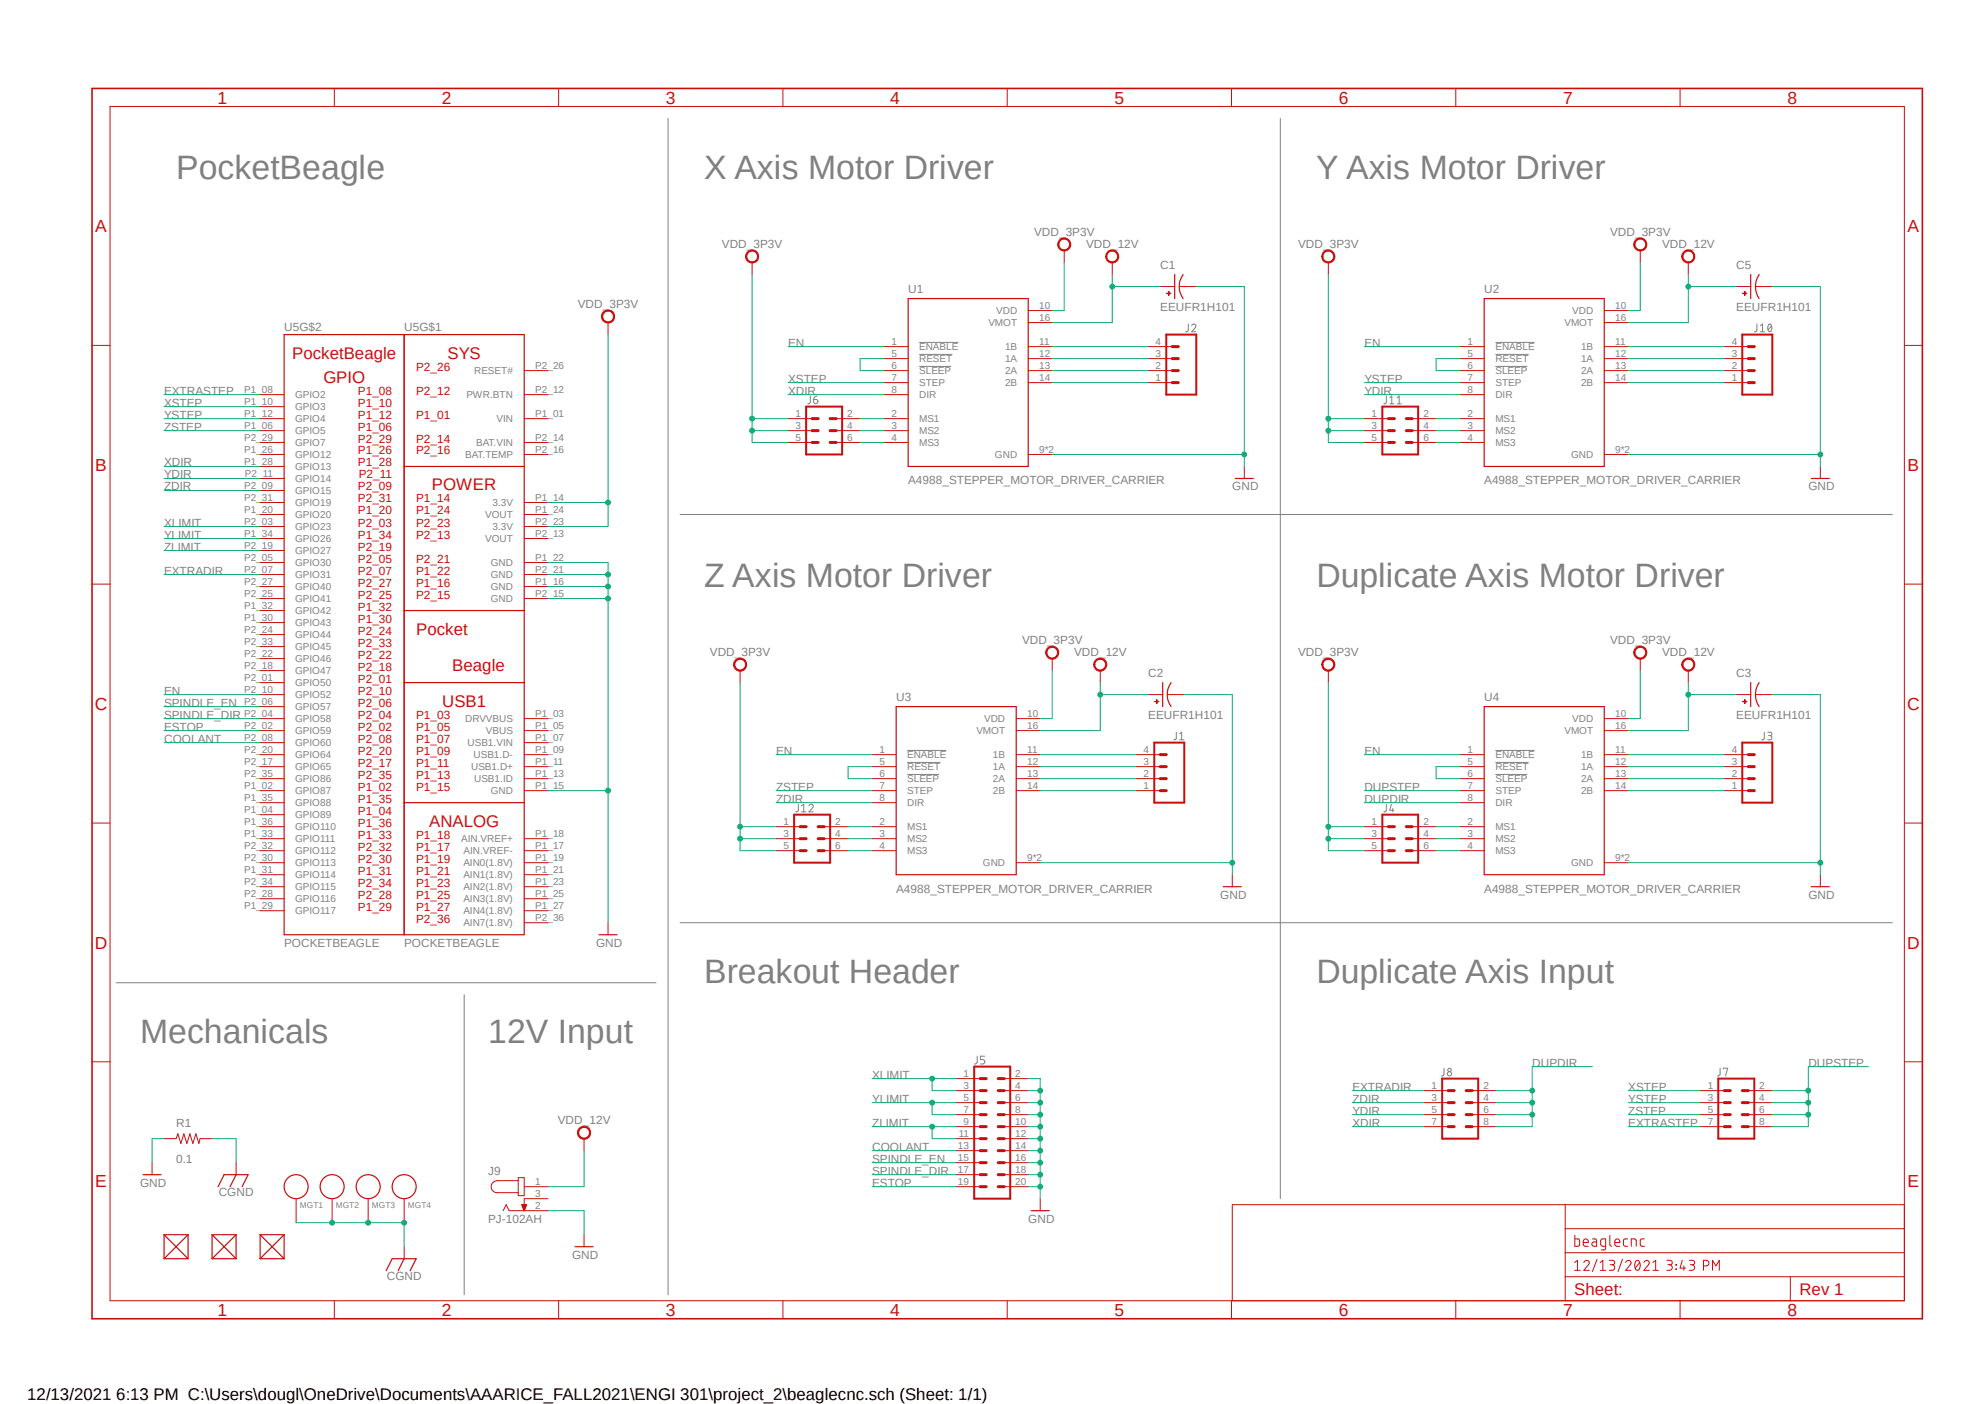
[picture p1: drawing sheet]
<svg xmlns="http://www.w3.org/2000/svg" width="420mm" height="297mm" viewBox="0 0 420 297" stroke-linecap="round" stroke-linejoin="round" font-family="sans-serif">
<defs><g id="words">
<g font-size="7.2" fill="#808080">
<text x="37.3" y="37.8">PocketBeagle</text>
<text x="149" y="37.8">X Axis Motor Driver</text>
<text x="278.5" y="37.8">Y Axis Motor Driver</text>
<text x="149" y="124.1">Z Axis Motor Driver</text>
<text x="278.5" y="124.1">Duplicate Axis Motor Driver</text>
<text x="149" y="207.9">Breakout Header</text>
<text x="278.5" y="207.9">Duplicate Axis Input</text>
<text x="29.6" y="220.6">Mechanicals</text>
<text x="103.3" y="220.6">12V Input</text>
</g>
<g font-size="3.7" fill="#c90d0c">
<text x="46" y="21.9">1</text>
<text x="93.5" y="21.9">2</text>
<text x="140.9" y="21.9">3</text>
<text x="188.3" y="21.9">4</text>
<text x="235.8" y="21.9">5</text>
<text x="283.3" y="21.9">6</text>
<text x="330.7" y="21.9">7</text>
<text x="378.2" y="21.9">8</text>
<text x="20.2" y="49.1">A</text>
<text x="403.6" y="49.1">A</text>
<text x="20.2" y="99.6">B</text>
<text x="403.6" y="99.6">B</text>
<text x="20.1" y="150.2">C</text>
<text x="403.5" y="150.2">C</text>
<text x="20.1" y="200.7">D</text>
<text x="403.5" y="200.7">D</text>
<text x="20.2" y="251.2">E</text>
<text x="403.6" y="251.2">E</text>
<text x="46" y="278.4">1</text>
<text x="93.5" y="278.4">2</text>
<text x="140.9" y="278.4">3</text>
<text x="188.3" y="278.4">4</text>
<text x="235.8" y="278.4">5</text>
<text x="283.3" y="278.4">6</text>
<text x="330.7" y="278.4">7</text>
<text x="378.2" y="278.4">8</text>
</g>
<g font-size="3.6" fill="#c90d0c">
<text x="61.8" y="75.9">PocketBeagle</text>
<text x="94.7" y="75.9">SYS</text>
<text x="68.4" y="80.9">GPIO</text>
<text x="91.4" y="103.8">POWER</text>
<text x="88.1" y="134.2">Pocket</text>
<text x="95.7" y="141.9">Beagle</text>
<text x="93.6" y="149.5">USB1</text>
<text x="90.8" y="174.9">ANALOG</text>
<text x="333.1" y="273.9">Sheet:</text>
<text x="380.7" y="273.9">Rev 1</text>
</g>
<text font-size="3.6" x="5.8" y="296.2">12/13/2021 6:13 PM C:\Users\dougl\OneDrive\Documents\AAARICE_FALL2021\ENGI 301\project_2\beaglecnc.sch (Sheet: 1/1)</text>
<g font-size="2.5" fill="#808080">
<text x="152.7" y="52.4">VDD_3P3V</text>
<text x="218.8" y="49.8">VDD_3P3V</text>
<text x="229.8" y="52.4">VDD_12V</text>
<text x="274.7" y="52.4">VDD_3P3V</text>
<text x="340.7" y="49.8">VDD_3P3V</text>
<text x="351.7" y="52.4">VDD_12V</text>
<text x="245.5" y="56.8">C1</text>
<text x="367.4" y="56.8">C5</text>
<text x="122.3" y="65.1">VDD_3P3V</text>
<text x="192.2" y="61.9">U1</text>
<text x="245.5" y="65.7">EEUFR1H101</text>
<text x="314" y="61.9">U2</text>
<text x="367.4" y="65.7">EEUFR1H101</text>
<text x="60.1" y="70">U5G$2</text>
<text x="85.5" y="70">U5G$1</text>
<text x="166.8" y="73.3">EN</text>
<text x="288.7" y="73.3">EN</text>
<text x="34.7" y="83.5">EXTRASTEP</text>
<text x="166.8" y="80.9">XSTEP</text>
<text x="166.8" y="83.5">XDIR</text>
<text x="288.7" y="80.9">YSTEP</text>
<text x="288.7" y="83.5">YDIR</text>
<text x="34.7" y="86">XSTEP</text>
<text x="34.7" y="88.6">YSTEP</text>
<text x="34.7" y="91.1">ZSTEP</text>
<text x="34.7" y="98.7">XDIR</text>
<text x="34.7" y="101.2">YDIR</text>
<text x="34.7" y="103.8">ZDIR</text>
<text x="192.2" y="102.5">A4988_STEPPER_MOTOR_DRIVER_CARRIER</text>
<text x="260.7" y="103.8">GND</text>
<text x="314" y="102.5">A4988_STEPPER_MOTOR_DRIVER_CARRIER</text>
<text x="382.6" y="103.8">GND</text>
<text x="34.7" y="111.4">XLIMIT</text>
<text x="34.7" y="113.9">YLIMIT</text>
<text x="34.7" y="116.5">ZLIMIT</text>
<text x="34.7" y="121.5">EXTRADIR</text>
<text x="216.2" y="136.1">VDD_3P3V</text>
<text x="340.7" y="136.1">VDD_3P3V</text>
<text x="150.2" y="138.7">VDD_3P3V</text>
<text x="227.2" y="138.7">VDD_12V</text>
<text x="243" y="143.1">C2</text>
<text x="274.7" y="138.7">VDD_3P3V</text>
<text x="351.7" y="138.7">VDD_12V</text>
<text x="367.4" y="143.1">C3</text>
<text x="34.7" y="149.5">SPINDLE_EN</text>
<text x="34.7" y="146.9">EN</text>
<text x="189.6" y="148.2">U3</text>
<text x="314" y="148.2">U4</text>
<text x="34.7" y="152">SPINDLE_DIR</text>
<text x="34.7" y="154.6">ESTOP</text>
<text x="243" y="152">EEUFR1H101</text>
<text x="367.4" y="152">EEUFR1H101</text>
<text x="34.7" y="157.1">COOLANT</text>
<text x="164.2" y="159.6">EN</text>
<text x="288.7" y="159.6">EN</text>
<text x="164.2" y="167.3">ZSTEP</text>
<text x="288.7" y="167.3">DUPSTEP</text>
<text x="164.2" y="169.8">ZDIR</text>
<text x="288.7" y="169.8">DUPDIR</text>
<text x="189.6" y="188.9">A4988_STEPPER_MOTOR_DRIVER_CARRIER</text>
<text x="258.2" y="190.1">GND</text>
<text x="314" y="188.9">A4988_STEPPER_MOTOR_DRIVER_CARRIER</text>
<text x="382.6" y="190.1">GND</text>
<text x="60.1" y="200.3">POCKETBEAGLE</text>
<text x="85.5" y="200.3">POCKETBEAGLE</text>
<text x="126.1" y="200.3">GND</text>
<text x="324.2" y="225.6">DUPDIR</text>
<text x="382.6" y="225.6">DUPSTEP</text>
<text x="184.5" y="228.2">XLIMIT</text>
<text x="184.5" y="233.3">YLIMIT</text>
<text x="286.1" y="233.3">ZDIR</text>
<text x="286.1" y="230.7">EXTRADIR</text>
<text x="344.5" y="230.7">XSTEP</text>
<text x="344.5" y="233.3">YSTEP</text>
<text x="37.3" y="238.3">R1</text>
<text x="118" y="237.7">VDD_12V</text>
<text x="184.5" y="238.3">ZLIMIT</text>
<text x="286.1" y="238.3">XDIR</text>
<text x="286.1" y="235.8">YDIR</text>
<text x="344.5" y="235.8">ZSTEP</text>
<text x="344.5" y="238.3">EXTRASTEP</text>
<text x="37.3" y="246">0.1</text>
<text x="184.5" y="243.4">COOLANT</text>
<text x="184.5" y="246">SPINDLE_EN</text>
<text x="29.6" y="251">GND</text>
<text x="103.3" y="248.5">J9</text>
<text x="184.5" y="248.5">SPINDLE_DIR</text>
<text x="184.5" y="251">ESTOP</text>
<text x="46.3" y="252.9">CGND</text>
<text x="103.3" y="258.7">PJ-102AH</text>
<text x="217.6" y="258.7">GND</text>
<text x="121" y="266.3">GND</text>
<text x="81.8" y="270.7">CGND</text>
</g>
<g font-size="2.5" fill="#c90d0c">
<text x="75.7" y="83.5">P1_08</text>
<text x="88.1" y="78.4">P2_26</text>
<text x="88.1" y="83.5">P2_12</text>
<text x="75.7" y="88.6">P1_12</text>
<text x="75.7" y="86">P1_10</text>
<text x="88.1" y="88.6">P1_01</text>
<text x="75.7" y="91.1">P1_06</text>
<text x="75.7" y="93.6">P2_29</text>
<text x="88.1" y="93.6">P2_14</text>
<text x="75.7" y="96.1">P1_26</text>
<text x="75.7" y="98.7">P1_28</text>
<text x="75.9" y="101.2">P2_11</text>
<text x="88.1" y="96.1">P2_16</text>
<text x="75.7" y="103.8">P2_09</text>
<text x="75.7" y="106.3">P2_31</text>
<text x="88.1" y="106.3">P1_14</text>
<text x="75.7" y="113.9">P1_34</text>
<text x="75.7" y="108.8">P1_20</text>
<text x="75.7" y="111.4">P2_03</text>
<text x="88.1" y="108.8">P1_24</text>
<text x="88.1" y="111.4">P2_23</text>
<text x="88.1" y="113.9">P2_13</text>
<text x="75.7" y="119">P2_05</text>
<text x="75.7" y="116.5">P2_19</text>
<text x="88.1" y="119">P2_21</text>
<text x="75.7" y="121.5">P2_07</text>
<text x="75.7" y="124.1">P2_27</text>
<text x="88.1" y="124.1">P1_16</text>
<text x="88.1" y="121.5">P1_22</text>
<text x="75.7" y="129.2">P1_32</text>
<text x="75.7" y="131.7">P1_30</text>
<text x="75.7" y="126.6">P2_25</text>
<text x="88.1" y="126.6">P2_15</text>
<text x="75.7" y="134.2">P2_24</text>
<text x="75.7" y="136.8">P2_33</text>
<text x="75.7" y="141.9">P2_18</text>
<text x="75.7" y="139.3">P2_22</text>
<text x="75.7" y="144.4">P2_01</text>
<text x="75.7" y="149.5">P2_06</text>
<text x="75.7" y="146.9">P2_10</text>
<text x="75.7" y="154.6">P2_02</text>
<text x="75.7" y="152">P2_04</text>
<text x="88.1" y="152">P1_03</text>
<text x="88.1" y="154.6">P1_05</text>
<text x="75.7" y="157.1">P2_08</text>
<text x="75.7" y="159.6">P2_20</text>
<text x="88.1" y="157.1">P1_07</text>
<text x="88.1" y="159.6">P1_09</text>
<text x="75.7" y="167.3">P1_02</text>
<text x="75.7" y="162.2">P2_17</text>
<text x="75.7" y="164.7">P2_35</text>
<text x="88.1" y="164.7">P1_13</text>
<text x="88.1" y="167.3">P1_15</text>
<text x="88.1" y="162.2">P1_11</text>
<text x="75.7" y="172.3">P1_04</text>
<text x="75.7" y="169.8">P1_35</text>
<text x="75.7" y="177.4">P1_33</text>
<text x="75.7" y="174.9">P1_36</text>
<text x="75.7" y="180">P2_32</text>
<text x="88.1" y="180">P1_17</text>
<text x="88.1" y="177.4">P1_18</text>
<text x="75.7" y="185">P1_31</text>
<text x="75.7" y="182.5">P2_30</text>
<text x="88.1" y="182.5">P1_19</text>
<text x="88.1" y="185">P1_21</text>
<text x="75.7" y="190.1">P2_28</text>
<text x="75.7" y="187.6">P2_34</text>
<text x="88.1" y="187.6">P1_23</text>
<text x="88.1" y="190.1">P1_25</text>
<text x="75.7" y="192.7">P1_29</text>
<text x="88.1" y="192.7">P1_27</text>
<text x="88.1" y="195.2">P2_36</text>
</g>
<g font-size="2.1" fill="#808080">
<text x="219.9" y="65.3">10</text>
<text x="341.8" y="65.3">10</text>
<text x="209.1" y="69">VMOT</text>
<text x="210.8" y="66.5">VDD</text>
<text x="219.9" y="67.9">16</text>
<text x="331" y="69">VMOT</text>
<text x="332.7" y="66.5">VDD</text>
<text x="341.8" y="67.9">16</text>
<text x="188.6" y="72.9">1</text>
<text x="188.6" y="75.5">5</text>
<text x="194.5" y="74.1">ENABLE</text>
<text x="194.5" y="76.6">RESET</text>
<text x="212.6" y="76.6">1A</text>
<text x="212.6" y="74.1">1B</text>
<text x="219.9" y="75.5">12</text>
<text x="219.9" y="72.9">11</text>
<text x="244.5" y="75.5">3</text>
<text x="244.5" y="72.9">4</text>
<text x="310.5" y="72.9">1</text>
<text x="310.5" y="75.5">5</text>
<text x="316.4" y="74.1">ENABLE</text>
<text x="316.4" y="76.6">RESET</text>
<text x="334.5" y="76.6">1A</text>
<text x="334.5" y="74.1">1B</text>
<text x="341.8" y="75.5">12</text>
<text x="341.8" y="72.9">11</text>
<text x="366.4" y="75.5">3</text>
<text x="366.4" y="72.9">4</text>
<text x="51.6" y="83.1">P1_08</text>
<text x="100.3" y="79.2">RESET#</text>
<text x="113.2" y="83.1">P2_12</text>
<text x="113.2" y="78">P2_26</text>
<text x="188.6" y="78">6</text>
<text x="188.6" y="80.6">7</text>
<text x="188.6" y="83.1">8</text>
<text x="194.5" y="79.2">SLEEP</text>
<text x="194.5" y="81.7">STEP</text>
<text x="212.6" y="79.2">2A</text>
<text x="212.6" y="81.7">2B</text>
<text x="219.9" y="78">13</text>
<text x="219.9" y="80.6">14</text>
<text x="244.5" y="80.6">1</text>
<text x="244.5" y="78">2</text>
<text x="310.5" y="78">6</text>
<text x="310.5" y="80.6">7</text>
<text x="310.5" y="83.1">8</text>
<text x="316.4" y="79.2">SLEEP</text>
<text x="316.4" y="81.7">STEP</text>
<text x="334.5" y="79.2">2A</text>
<text x="334.5" y="81.7">2B</text>
<text x="341.8" y="78">13</text>
<text x="341.8" y="80.6">14</text>
<text x="366.4" y="80.6">1</text>
<text x="366.4" y="78">2</text>
<text x="51.6" y="85.6">P1_10</text>
<text x="51.6" y="88.2">P1_12</text>
<text x="62.4" y="84.2">GPIO2</text>
<text x="62.4" y="86.8">GPIO3</text>
<text x="62.4" y="89.3">GPIO4</text>
<text x="98.7" y="84.2">PWR.BTN</text>
<text x="105" y="89.3">VIN</text>
<text x="113.2" y="88.2">P1_01</text>
<text x="168.3" y="88.2">1</text>
<text x="179.2" y="88.2">2</text>
<text x="188.6" y="88.2">2</text>
<text x="194.5" y="84.2">DIR</text>
<text x="194.5" y="89.3">MS1</text>
<text x="290.2" y="88.2">1</text>
<text x="301.2" y="88.2">2</text>
<text x="310.5" y="88.2">2</text>
<text x="316.4" y="84.2">DIR</text>
<text x="316.4" y="89.3">MS1</text>
<text x="51.6" y="90.7">P1_06</text>
<text x="51.6" y="95.8">P1_26</text>
<text x="51.6" y="93.3">P2_29</text>
<text x="62.4" y="91.9">GPIO5</text>
<text x="62.4" y="94.4">GPIO7</text>
<text x="100.8" y="94.4">BAT.VIN</text>
<text x="113.2" y="93.3">P2_14</text>
<text x="113.2" y="95.8">P2_16</text>
<text x="168.3" y="90.7">3</text>
<text x="168.3" y="93.3">5</text>
<text x="179.2" y="93.3">6</text>
<text x="179.2" y="90.7">4</text>
<text x="188.6" y="90.7">3</text>
<text x="188.6" y="93.3">4</text>
<text x="194.5" y="91.9">MS2</text>
<text x="194.5" y="94.4">MS3</text>
<text x="219.9" y="95.8">9*2</text>
<text x="290.2" y="90.7">3</text>
<text x="290.2" y="93.3">5</text>
<text x="301.2" y="90.7">4</text>
<text x="301.2" y="93.3">6</text>
<text x="310.5" y="90.7">3</text>
<text x="310.5" y="93.3">4</text>
<text x="316.4" y="91.9">MS2</text>
<text x="316.4" y="94.4">MS3</text>
<text x="341.8" y="95.8">9*2</text>
<text x="51.6" y="98.3">P1_28</text>
<text x="51.8" y="100.9">P2_11</text>
<text x="62.4" y="96.9">GPIO12</text>
<text x="62.4" y="99.4">GPIO13</text>
<text x="62.4" y="102">GPIO14</text>
<text x="98.4" y="96.9">BAT.TEMP</text>
<text x="210.5" y="96.9">GND</text>
<text x="332.4" y="96.9">GND</text>
<text x="51.6" y="103.4">P2_09</text>
<text x="51.6" y="106">P2_31</text>
<text x="62.4" y="104.5">GPIO15</text>
<text x="62.4" y="107.1">GPIO19</text>
<text x="104.2" y="107.1">3.3V</text>
<text x="113.2" y="106">P1_14</text>
<text x="51.6" y="108.5">P1_20</text>
<text x="51.6" y="113.6">P1_34</text>
<text x="51.6" y="111">P2_03</text>
<text x="62.4" y="109.6">GPIO20</text>
<text x="62.4" y="112.1">GPIO23</text>
<text x="102.7" y="109.6">VOUT</text>
<text x="104.2" y="112.1">3.3V</text>
<text x="113.2" y="108.5">P1_24</text>
<text x="113.2" y="113.6">P2_13</text>
<text x="113.2" y="111">P2_23</text>
<text x="51.6" y="118.7">P2_05</text>
<text x="51.6" y="116.1">P2_19</text>
<text x="62.4" y="114.7">GPIO26</text>
<text x="62.4" y="119.8">GPIO30</text>
<text x="62.4" y="117.2">GPIO27</text>
<text x="102.7" y="114.7">VOUT</text>
<text x="103.8" y="119.8">GND</text>
<text x="113.2" y="118.7">P1_22</text>
<text x="51.6" y="121.2">P2_07</text>
<text x="51.6" y="123.7">P2_27</text>
<text x="62.4" y="122.3">GPIO31</text>
<text x="62.4" y="124.8">GPIO40</text>
<text x="103.8" y="124.8">GND</text>
<text x="103.8" y="122.3">GND</text>
<text x="113.2" y="123.7">P1_16</text>
<text x="113.2" y="121.2">P2_21</text>
<text x="51.6" y="131.4">P1_30</text>
<text x="51.6" y="128.8">P1_32</text>
<text x="51.6" y="126.3">P2_25</text>
<text x="62.4" y="129.9">GPIO42</text>
<text x="62.4" y="127.4">GPIO41</text>
<text x="103.8" y="127.4">GND</text>
<text x="113.2" y="126.3">P2_15</text>
<text x="51.6" y="136.4">P2_33</text>
<text x="51.6" y="133.9">P2_24</text>
<text x="62.4" y="132.5">GPIO43</text>
<text x="62.4" y="137.5">GPIO45</text>
<text x="62.4" y="135">GPIO44</text>
<text x="51.6" y="141.5">P2_18</text>
<text x="51.6" y="139">P2_22</text>
<text x="62.4" y="142.6">GPIO47</text>
<text x="62.4" y="140.1">GPIO46</text>
<text x="51.6" y="144.1">P2_01</text>
<text x="51.6" y="149.1">P2_06</text>
<text x="51.6" y="146.6">P2_10</text>
<text x="62.4" y="145.2">GPIO50</text>
<text x="62.4" y="147.7">GPIO52</text>
<text x="51.6" y="154.2">P2_02</text>
<text x="51.6" y="151.7">P2_04</text>
<text x="62.4" y="155.3">GPIO59</text>
<text x="62.4" y="152.8">GPIO58</text>
<text x="62.4" y="150.2">GPIO57</text>
<text x="98.4" y="152.8">DRVVBUS</text>
<text x="102.8" y="155.3">VBUS</text>
<text x="113.2" y="151.7">P1_03</text>
<text x="113.2" y="154.2">P1_05</text>
<text x="206.6" y="155.3">VMOT</text>
<text x="208.2" y="152.8">VDD</text>
<text x="217.3" y="151.7">10</text>
<text x="217.3" y="154.2">16</text>
<text x="331" y="155.3">VMOT</text>
<text x="332.7" y="152.8">VDD</text>
<text x="341.8" y="151.7">10</text>
<text x="341.8" y="154.2">16</text>
<text x="51.6" y="161.8">P2_17</text>
<text x="51.6" y="156.8">P2_08</text>
<text x="51.6" y="159.3">P2_20</text>
<text x="62.4" y="157.9">GPIO60</text>
<text x="62.4" y="160.4">GPIO64</text>
<text x="98.9" y="157.9">USB1.VIN</text>
<text x="100.2" y="160.4">USB1.D-</text>
<text x="113.2" y="156.8">P1_07</text>
<text x="113.2" y="159.3">P1_09</text>
<text x="113.2" y="161.8">P1_11</text>
<text x="186.1" y="159.3">1</text>
<text x="186.1" y="161.8">5</text>
<text x="191.9" y="160.4">ENABLE</text>
<text x="210.1" y="160.4">1B</text>
<text x="217.3" y="161.8">12</text>
<text x="217.3" y="159.3">11</text>
<text x="242" y="161.8">3</text>
<text x="242" y="159.3">4</text>
<text x="310.5" y="159.3">1</text>
<text x="310.5" y="161.8">5</text>
<text x="316.4" y="160.4">ENABLE</text>
<text x="334.5" y="160.4">1B</text>
<text x="341.8" y="161.8">12</text>
<text x="341.8" y="159.3">11</text>
<text x="366.4" y="161.8">3</text>
<text x="366.4" y="159.3">4</text>
<text x="51.6" y="166.9">P1_02</text>
<text x="51.6" y="164.4">P2_35</text>
<text x="62.4" y="162.9">GPIO65</text>
<text x="62.4" y="165.5">GPIO86</text>
<text x="99.7" y="162.9">USB1.D+</text>
<text x="100.3" y="165.5">USB1.ID</text>
<text x="113.2" y="164.4">P1_13</text>
<text x="113.2" y="166.9">P1_15</text>
<text x="186.1" y="164.4">6</text>
<text x="186.1" y="166.9">7</text>
<text x="191.9" y="162.9">RESET</text>
<text x="191.9" y="165.5">SLEEP</text>
<text x="210.1" y="162.9">1A</text>
<text x="210.1" y="165.5">2A</text>
<text x="217.3" y="164.4">13</text>
<text x="217.3" y="166.9">14</text>
<text x="242" y="166.9">1</text>
<text x="242" y="164.4">2</text>
<text x="310.5" y="164.4">6</text>
<text x="310.5" y="166.9">7</text>
<text x="316.4" y="162.9">RESET</text>
<text x="316.4" y="165.5">SLEEP</text>
<text x="334.5" y="162.9">1A</text>
<text x="334.5" y="165.5">2A</text>
<text x="341.8" y="164.4">13</text>
<text x="341.8" y="166.9">14</text>
<text x="366.4" y="166.9">1</text>
<text x="366.4" y="164.4">2</text>
<text x="51.6" y="169.5">P1_35</text>
<text x="51.6" y="172">P1_04</text>
<text x="62.4" y="170.6">GPIO88</text>
<text x="62.4" y="168">GPIO87</text>
<text x="62.4" y="173.1">GPIO89</text>
<text x="103.8" y="168">GND</text>
<text x="186.1" y="169.5">8</text>
<text x="191.9" y="168">STEP</text>
<text x="191.9" y="170.6">DIR</text>
<text x="210.1" y="168">2B</text>
<text x="310.5" y="169.5">8</text>
<text x="316.4" y="168">STEP</text>
<text x="316.4" y="170.6">DIR</text>
<text x="334.5" y="168">2B</text>
<text x="51.6" y="177">P1_33</text>
<text x="51.6" y="174.5">P1_36</text>
<text x="51.6" y="179.6">P2_32</text>
<text x="62.4" y="178.2">GPIO111</text>
<text x="62.4" y="175.6">GPIO110</text>
<text x="97.6" y="178.2">AIN.VREF+</text>
<text x="113.2" y="179.6">P1_17</text>
<text x="113.2" y="177">P1_18</text>
<text x="165.8" y="174.5">1</text>
<text x="165.8" y="177">3</text>
<text x="165.8" y="179.6">5</text>
<text x="176.7" y="179.6">6</text>
<text x="176.7" y="177">4</text>
<text x="176.7" y="174.5">2</text>
<text x="186.1" y="174.5">2</text>
<text x="186.1" y="177">3</text>
<text x="186.1" y="179.6">4</text>
<text x="191.9" y="175.6">MS1</text>
<text x="191.9" y="178.2">MS2</text>
<text x="290.2" y="174.5">1</text>
<text x="290.2" y="177">3</text>
<text x="290.2" y="179.6">5</text>
<text x="301.2" y="177">4</text>
<text x="301.2" y="174.5">2</text>
<text x="301.2" y="179.6">6</text>
<text x="310.5" y="174.5">2</text>
<text x="310.5" y="177">3</text>
<text x="310.5" y="179.6">4</text>
<text x="316.4" y="175.6">MS1</text>
<text x="316.4" y="178.2">MS2</text>
<text x="51.6" y="184.7">P1_31</text>
<text x="51.6" y="182.1">P2_30</text>
<text x="62.4" y="185.8">GPIO114</text>
<text x="62.4" y="183.3">GPIO113</text>
<text x="62.4" y="180.7">GPIO112</text>
<text x="98" y="183.3">AIN0(1.8V)</text>
<text x="98" y="185.8">AIN1(1.8V)</text>
<text x="98.1" y="180.7">AIN.VREF-</text>
<text x="113.2" y="182.1">P1_19</text>
<text x="113.2" y="184.7">P1_21</text>
<text x="191.9" y="180.7">MS3</text>
<text x="208" y="183.3">GND</text>
<text x="217.3" y="182.1">9*2</text>
<text x="316.4" y="180.7">MS3</text>
<text x="332.4" y="183.3">GND</text>
<text x="341.8" y="182.1">9*2</text>
<text x="51.6" y="189.7">P2_28</text>
<text x="51.6" y="187.2">P2_34</text>
<text x="62.4" y="190.9">GPIO116</text>
<text x="62.4" y="188.3">GPIO115</text>
<text x="98" y="188.3">AIN2(1.8V)</text>
<text x="98" y="190.9">AIN3(1.8V)</text>
<text x="113.2" y="187.2">P1_23</text>
<text x="113.2" y="189.7">P1_25</text>
<text x="51.6" y="192.3">P1_29</text>
<text x="62.4" y="193.4">GPIO117</text>
<text x="98" y="193.4">AIN4(1.8V)</text>
<text x="98" y="196">AIN7(1.8V)</text>
<text x="113.2" y="192.3">P1_27</text>
<text x="113.2" y="194.8">P2_36</text>
<text x="203.9" y="227.8">1</text>
<text x="214.8" y="227.8">2</text>
<text x="203.9" y="230.4">3</text>
<text x="203.9" y="232.9">5</text>
<text x="214.8" y="230.4">4</text>
<text x="214.8" y="232.9">6</text>
<text x="302.9" y="230.4">1</text>
<text x="302.9" y="232.9">3</text>
<text x="313.9" y="230.4">2</text>
<text x="313.9" y="232.9">4</text>
<text x="361.3" y="230.4">1</text>
<text x="361.3" y="232.9">3</text>
<text x="372.2" y="230.4">2</text>
<text x="372.2" y="232.9">4</text>
<text x="203.9" y="235.5">7</text>
<text x="203.9" y="238">9</text>
<text x="214.8" y="235.5">8</text>
<text x="214.8" y="238">10</text>
<text x="302.9" y="235.5">5</text>
<text x="302.9" y="238">7</text>
<text x="313.9" y="235.5">6</text>
<text x="313.9" y="238">8</text>
<text x="361.3" y="235.5">5</text>
<text x="361.3" y="238">7</text>
<text x="372.2" y="235.5">6</text>
<text x="372.2" y="238">8</text>
<text x="202.7" y="243.1">13</text>
<text x="202.7" y="245.6">15</text>
<text x="202.9" y="240.5">11</text>
<text x="214.8" y="240.5">12</text>
<text x="214.8" y="243.1">14</text>
<text x="214.8" y="245.6">16</text>
<text x="113.2" y="250.7">1</text>
<text x="202.7" y="248.2">17</text>
<text x="202.7" y="250.7">19</text>
<text x="214.8" y="248.2">18</text>
<text x="214.8" y="250.7">20</text>
<text x="113.2" y="253.2">3</text>
<text x="113.2" y="255.8">2</text>
</g>
<g font-size="1.8" fill="#808080">
<text x="63.4" y="255.6">MGT1</text>
<text x="71" y="255.6">MGT2</text>
<text x="78.7" y="255.6">MGT3</text>
<text x="86.3" y="255.6">MGT4</text>
</g>
</g></defs>
<path d="M19 18.4l388.1 261.1M407.1 18.4l-388.1 261.1" fill="none" stroke="#fff" stroke-width=".21"/>
<g fill="none" stroke="#808080" stroke-width=".21">
<path d="M141.4 25.1v248.8M270.9 25.1v228.5M194.5 72.4h8.3M194.5 75h7M194.5 77.5h6.8M251.4 68.5v1.3a.4 .4 0 0 1-.5 .4M252.1 68.9a.44 .44 0 0 1 .7-.3 .44 .44 0 0 1 .1 .7l-.8 .9h.9M316.4 72.4h8.3M316.4 75h7M316.4 77.5h6.8M371.7 68.5v1.3a.38 .38 0 0 1-.5 .4M372.4 70.2h.9"/>
<path d="M372.4 68.9l.5-.4v1.7M374.3 68.6l.2-.1a1.02 1.02 0 0 1 0 1.7 1.02 1.02 0 0 1-.2-1.6zM374.8 68.9l-.7 .9M171.4 83.8v1.2a.4 .4 0 0 1-.5 .4M172.1 84.5h.6a.46 .46 0 0 1 .3 .5 .46 .46 0 0 1-.4 .4 .46 .46 0 0 1-.5-.4zM172.9 83.8a.72 .72 0 0 0-.8 .7M293.3 83.8v1.2a.4 .4 0 0 1-.5 .4M294 85.4h.9M294 84.2l.5-.4v1.6M295.6 85.4h.9M295.6 84.2l.4-.4v1.6M143.9 108.8h256.5"/>
<path d="M191.9 158.7h8.3M248.9 154.9v1.3a.4 .4 0 0 1-.6 .3M249.6 156.5h.9M249.6 155.2l.4-.3v1.6M316.4 158.7h8.3M373.3 154.9v1.3a.4 .4 0 0 1-.6 .3M374 154.9h.7a.37 .37 0 0 1 .2 .4 .37 .37 0 0 1-.3 .3h-.4M374.5 155.6l.2 .1a.46 .46 0 0 1 .2 .5 .46 .46 0 0 1-.4 .3h-.5M168.9 170.1v1.3a.4 .4 0 0 1-.5 .3M169.6 171.7h.9M169.6 170.5l.5-.4v1.6M171.2 170.5a.46 .46 0 0 1 .6-.4 .46 .46 0 0 1 .2 .8l-.8 .8h.9"/>
<path d="M191.9 161.3h7.1M191.9 163.8h6.8M293.3 170.1v1.3a.4 .4 0 0 1-.5 .3M294.4 170.1l-.4 1.3h.9M294.7 171v.7M316.4 161.3h7M316.4 163.8h6.8M143.9 195.2h256.5M24.6 207.9h114.2M98.2 210.4v63.5M206.8 223.4v1.3l-.3 .3-.3 .1M208.4 223.4h-1v.8h.8l.2 .3-.2 .5-.8 .1"/>
<path d="M305.5 226v1.4l-.5 .2M363.9 226v1.4l-.5 .2M364.6 226.1v-.1h.9l-.4 1.6"/>
<circle cx="306.7" cy="226.3" r=".37"/>
<circle cx="306.7" cy="227.2" r=".45"/>
</g>
<path d="M248.5 58.1v2.5M250.3 58.1a4.3 4.3 0 0 0 0 5.1M192.2 63.2h25.4v35.5h-25.4z" fill="none" stroke="#c90d0c" stroke-width=".25"/>
<g fill="none" stroke="#c90d0c" stroke-width=".21">
<path d="M70.7 18.7v3.8M118.2 18.7v3.8M165.7 18.7v3.8M213.1 18.7v3.8M260.6 18.7v3.8M308 18.7v3.8M355.5 18.7v3.8M23.3 22.5h379.6v252.7h-379.6zM19.5 73.1h3.8M187.1 73.3h5.1M187.1 75.9h5.1M187.1 78.4h5.1"/>
<path d="M217.6 73.3h5M217.6 75.9h5M217.6 78.4h5M217.6 65.7h5M217.6 68.2h5M402.9 73.1h3.8M187.1 80.9h5.1M187.1 83.5h5.1M187.1 88.6h5.1M187.1 91.1h5.1M187.1 93.6h5.1M217.6 80.9h5"/>
<path d="M217.6 96.1h5M19.5 123.6h3.8M402.9 123.6h3.8M19.5 174.1h3.8M402.9 174.1h3.8M19.5 224.6h3.8M402.9 224.6h3.8M331.2 254.8v20.4M331.2 259.9h71.7M402.9 254.8h-142.2v20.4M70.7 275.2v3.8M118.2 275.2v3.8"/>
<path d="M165.7 275.2v3.8M213.1 275.2v3.8M260.6 275.2v3.8M308 275.2v3.8M331.2 270.1h71.7M331.2 265h71.7M333.2 267.1l.6-.5v2.1M333.2 268.7h1.1M333.2 261.3v2.4l.9-.1 .1-.3v-1l-.1-.2h-.9M335 262.8h1a.55 .55 0 0 0-.3-.7 .55 .55 0 0 0-.7 .5l.1 .8 .3 .3h.6M335.1 267.1a.57 .57 0 0 1 .8-.5 .57 .57 0 0 1 .2 .9l-1 1.2h1.2M336.9 262.1h.8l.1 .4v1.2h-.5a.47 .47 0 0 1-.5-.5 .47 .47 0 0 1 .5-.5h.5"/>
<path d="M337.9 266.4l-1 2.6M338.6 268.7h1.1M338.6 267.1l.5-.5v2.1M339.7 263.7h-.6l-.3-.3-.1-.9 .2-.4h.8v1.9l-.2 .4h-.7M340.5 266.6h.7a.47 .47 0 0 1 .5 .5 .47 .47 0 0 1-.5 .4h-.5M340.6 261.3v2l.4 .4M341.1 267.5a.59 .59 0 0 1 .5 .6 .59 .59 0 0 1-.5 .6h-.6M341.7 262.8h1a.55 .55 0 0 0-.3-.7 .55 .55 0 0 0-.7 .5v.8l.4 .3h.6M343.3 266.4l-1 2.6M344 267.1a.57 .57 0 0 1 .8-.5 .57 .57 0 0 1 .1 .9l-.9 1.2h1.1M344.4 262.1h-.7l-.2 .4v.9l.4 .3h.5M345.1 263.7v-1.6h.7l.4 .2v1.4"/>
<path d="M346.1 266.8a.44 .44 0 0 1 .8 .1 1.31 1.31 0 0 1-.4 1.8h-.2a1.47 1.47 0 0 1-.2-1.9zM346.9 267.1l-.9 1.2M347.8 267.1a.56 .56 0 0 1 .8-.4 .56 .56 0 0 1 .2 .8l-1 1.2h1.2M347.9 262.1h-.7l-.2 .4 .1 .9 .3 .3h.5M349.7 268.7h1.2M349.7 267.1l.6-.5v2.1M352.7 266.6h.7a.47 .47 0 0 1 .4 .5 .47 .47 0 0 1-.4 .4h-.5M353.2 267.5a.59 .59 0 0 1 .6 .6 .59 .59 0 0 1-.6 .6h-.5M354.6 267.5l.1 .1zM354.6 268.4l.1 .2zM355.5 275.2v3.8M355.9 266.6l-.4 1.7h1.2"/>
<path d="M356.3 267.8v.9M357.4 266.6h.7a.47 .47 0 0 1 .5 .5 .47 .47 0 0 1-.5 .4h-.5M358 267.5a.59 .59 0 0 1 .6 .6 .59 .59 0 0 1-.6 .6h-.6M360.4 267.8h.6a.59 .59 0 0 0 .6-.6 .59 .59 0 0 0-.6-.6h-.6v2.1M362.3 268.7v-2.1l.8 1.2 .7-1.2v2.1M378.8 270.1v5.1"/>
</g>
<path d="M19.5 18.7h387.2v260.3h-387.2z" fill="none" stroke="#c90d0c" stroke-width=".34"/>
<path d="M246.9 62l.8 .1z" fill-rule="evenodd" fill="#c90d0c"/>
<path d="M246.9 62l.8 .1z" fill="none" stroke="#c90d0c" stroke-width=".21"/>
<path d="M247.3 61.6l.1 .9z" fill-rule="evenodd" fill="#c90d0c"/>
<g fill="none" stroke="#c90d0c" stroke-width=".21">
<path d="M243 78.4h5M243 75.9h5M243 73.3h5M245.5 60.6h3M247.3 61.6l.1 .9zM249.6 60.6h3.5M166.8 88.6h5M166.8 91.1h5M166.8 93.6h5M176.9 88.6h5.1M176.9 91.1h5.1M176.9 93.6h5.1"/>
<path d="M243 80.9h5"/>
</g>
<path d="M248.5 60.6v2.6" fill="none" stroke="#c90d0c" stroke-width=".25"/>
<path d="M246.8 70.8h6.3v12.7h-6.3zM170.6 86h7.6v10.1h-7.6z" fill="none" stroke="#c90d0c" stroke-width=".42"/>
<path d="M248 75.9h1.3M248 78.4h1.3M248 73.3h1.3M171.8 93.6h1.3M171.8 91.1h1.3M171.8 88.6h1.3M175.6 93.6h1.3M175.6 91.1h1.3M175.6 88.6h1.3M248 80.9h1.3" fill="none" stroke="#c90d0c" stroke-width=".64"/>
<path d="M127.6 66a1.4 1.4 0 0 1 2.2 .2 1.4 1.4 0 0 1-.7 2.1 1.4 1.4 0 0 1-1.8-1.3h.2a1.15 1.15 0 0 1 1.6-1.2 1.15 1.15 0 0 1 .4 1.9 1.15 1.15 0 0 1-1.9-.3l-.1-.4h-.2z" fill-rule="evenodd" fill="#c90d0c"/>
<path d="M127.6 66a1.4 1.4 0 0 1 2.2 .2 1.4 1.4 0 0 1-.7 2.1 1.4 1.4 0 0 1-1.8-1.3h.2a1.15 1.15 0 0 1 1.6-1.2 1.15 1.15 0 0 1 .4 1.9 1.15 1.15 0 0 1-1.9-.3l-.1-.4h-.2zM128.7 68.2v2.6M263.3 98.7v2.5M128.7 195.2v2.5" fill="none" stroke="#c90d0c" stroke-width=".21"/>
<path d="M261.4 101.2h3.8M126.7 197.7h3.9" fill="none" stroke="#c90d0c" stroke-width=".25"/>
<path d="M234.3 53.4a1.39 1.39 0 0 1 2.2 .1 1.39 1.39 0 0 1-.8 2.1 1.39 1.39 0 0 1-1.8-1.3h.3a1.15 1.15 0 0 1 1.7-1 1.15 1.15 0 0 1 .2 1.9 1.15 1.15 0 0 1-1.9-.5v-.4h-.3z" fill-rule="evenodd" fill="#c90d0c"/>
<path d="M234.3 53.4a1.39 1.39 0 0 1 2.2 .1 1.39 1.39 0 0 1-.8 2.1 1.39 1.39 0 0 1-1.8-1.3h.3a1.15 1.15 0 0 1 1.7-1 1.15 1.15 0 0 1 .2 1.9 1.15 1.15 0 0 1-1.9-.5v-.4h-.3zM235.3 55.5v2.6" fill="none" stroke="#c90d0c" stroke-width=".21"/>
<path d="M224.5 50.5a1.4 1.4 0 0 1 2 .7 1.4 1.4 0 0 1-1.1 1.9 1.4 1.4 0 0 1-1.6-1.4h.2a1.13 1.13 0 0 1 1.6-1.1 1.13 1.13 0 0 1 .4 1.9 1.13 1.13 0 0 1-1.9-.4l-.1-.4h-.2l.1-.4z" fill-rule="evenodd" fill="#c90d0c"/>
<path d="M224.5 50.5a1.4 1.4 0 0 1 2 .7 1.4 1.4 0 0 1-1.1 1.9 1.4 1.4 0 0 1-1.6-1.4h.2a1.13 1.13 0 0 1 1.6-1.1 1.13 1.13 0 0 1 .4 1.9 1.13 1.13 0 0 1-1.9-.4l-.1-.4h-.2l.1-.4zM225.2 53v2.5" fill="none" stroke="#c90d0c" stroke-width=".21"/>
<path d="M158.1 53.4a1.39 1.39 0 0 1 2.2 .1 1.39 1.39 0 0 1-.8 2.1 1.39 1.39 0 0 1-1.8-1.3h.3a1.15 1.15 0 0 1 1.5-1.2 1.15 1.15 0 0 1 .5 1.9 1.15 1.15 0 0 1-1.9-.3l-.1-.4h-.3z" fill-rule="evenodd" fill="#c90d0c"/>
<g fill="none" stroke="#c90d0c" stroke-width=".21">
<path d="M158.1 53.4a1.39 1.39 0 0 1 2.2 .1 1.39 1.39 0 0 1-.8 2.1 1.39 1.39 0 0 1-1.8-1.3h.3a1.15 1.15 0 0 1 1.5-1.2 1.15 1.15 0 0 1 .5 1.9 1.15 1.15 0 0 1-1.9-.3l-.1-.4h-.3zM159.1 55.5v2.6M308.9 73.3h5.1M308.9 75.9h5.1M308.9 78.4h5.1M339.4 73.3h5.1M339.4 75.9h5.1M339.4 78.4h5.1M339.4 65.7h5.1M339.4 68.2h5.1M308.9 80.9h5.1M308.9 83.5h5.1"/>
<path d="M308.9 88.6h5.1M308.9 91.1h5.1M308.9 93.6h5.1M339.4 80.9h5.1M339.4 96.1h5.1"/>
</g>
<path d="M370.4 58.1v2.5M372.2 58.1a4.5 4.5 0 0 0 0 5.1M314 63.2h25.4v35.5h-25.4z" fill="none" stroke="#c90d0c" stroke-width=".25"/>
<path d="M368.8 62l.8 .1z" fill-rule="evenodd" fill="#c90d0c"/>
<path d="M368.8 62l.8 .1z" fill="none" stroke="#c90d0c" stroke-width=".21"/>
<path d="M369.1 61.6l.1 .9z" fill-rule="evenodd" fill="#c90d0c"/>
<g fill="none" stroke="#c90d0c" stroke-width=".21">
<path d="M364.8 78.4h5.1M364.8 75.9h5.1M364.8 73.3h5.1M367.4 60.6h3M369.1 61.6l.1 .9zM371.4 60.6h3.6M288.7 88.6h5.1M288.7 91.1h5.1M288.7 93.6h5.1M298.8 88.6h5.1M298.8 91.1h5.1M298.8 93.6h5.1"/>
<path d="M364.8 80.9h5.1M385.1 98.7v2.5"/>
</g>
<path d="M370.4 60.6v2.6M383.2 101.2h3.9" fill="none" stroke="#c90d0c" stroke-width=".25"/>
<path d="M368.6 70.8h6.4v12.7h-6.4zM292.5 86h7.6v10.1h-7.6z" fill="none" stroke="#c90d0c" stroke-width=".42"/>
<path d="M369.9 75.9h1.3M369.9 78.4h1.3M369.9 73.3h1.3M293.8 93.6h1.2M293.8 91.1h1.2M293.8 88.6h1.2M297.6 93.6h1.2M297.6 91.1h1.2M297.6 88.6h1.2M369.9 80.9h1.3" fill="none" stroke="#c90d0c" stroke-width=".64"/>
<path d="M356.2 53.4a1.39 1.39 0 0 1 2.2 .1 1.39 1.39 0 0 1-.8 2.1 1.39 1.39 0 0 1-1.8-1.3h.3a1.15 1.15 0 0 1 1.5-1.2 1.15 1.15 0 0 1 .4 1.9 1.15 1.15 0 0 1-1.8-.3l-.1-.4h-.3z" fill-rule="evenodd" fill="#c90d0c"/>
<path d="M356.2 53.4a1.39 1.39 0 0 1 2.2 .1 1.39 1.39 0 0 1-.8 2.1 1.39 1.39 0 0 1-1.8-1.3h.3a1.15 1.15 0 0 1 1.5-1.2 1.15 1.15 0 0 1 .4 1.9 1.15 1.15 0 0 1-1.8-.3l-.1-.4h-.3zM357.2 55.5v2.6" fill="none" stroke="#c90d0c" stroke-width=".21"/>
<path d="M346 50.8a1.39 1.39 0 0 1 2.2 .2 1.39 1.39 0 0 1-.8 2.1 1.39 1.39 0 0 1-1.7-1.4h.2a1.15 1.15 0 0 1 1.6-1.1 1.15 1.15 0 0 1 .4 1.9 1.15 1.15 0 0 1-1.9-.4l-.1-.4h-.2z" fill-rule="evenodd" fill="#c90d0c"/>
<path d="M346 50.8a1.39 1.39 0 0 1 2.2 .2 1.39 1.39 0 0 1-.8 2.1 1.39 1.39 0 0 1-1.7-1.4h.2a1.15 1.15 0 0 1 1.6-1.1 1.15 1.15 0 0 1 .4 1.9 1.15 1.15 0 0 1-1.9-.4l-.1-.4h-.2zM347 53v2.5" fill="none" stroke="#c90d0c" stroke-width=".21"/>
<path d="M280 53.4a1.4 1.4 0 0 1 2.2 0 1.4 1.4 0 0 1-.7 2.2 1.4 1.4 0 0 1-1.8-1.3h.2a1.15 1.15 0 0 1 1.7-1 1.15 1.15 0 0 1 .2 1.9 1.15 1.15 0 0 1-1.8-.5l-.1-.4h-.2z" fill-rule="evenodd" fill="#c90d0c"/>
<g fill="none" stroke="#c90d0c" stroke-width=".21">
<path d="M280 53.4a1.4 1.4 0 0 1 2.2 0 1.4 1.4 0 0 1-.7 2.2 1.4 1.4 0 0 1-1.8-1.3h.2a1.15 1.15 0 0 1 1.7-1 1.15 1.15 0 0 1 .2 1.9 1.15 1.15 0 0 1-1.8-.5l-.1-.4h-.2zM281.1 55.5v2.6M184.5 159.6h5.1M215 159.6h5.1M215 152h5.1M215 154.6h5.1M184.5 162.2h5.1M184.5 164.7h5.1M184.5 167.3h5.1M184.5 169.8h5.1M184.5 174.9h5.1M184.5 177.4h5.1"/>
<path d="M184.5 180h5.1M215 162.2h5.1M215 164.7h5.1M215 167.3h5.1M215 182.5h5.1"/>
</g>
<path d="M189.6 149.5h25.4v35.5h-25.4zM246 144.4v2.5M247.8 144.4a4.3 4.3 0 0 0 0 5.1" fill="none" stroke="#c90d0c" stroke-width=".25"/>
<path d="M244.3 148.4l.9 .1z" fill-rule="evenodd" fill="#c90d0c"/>
<path d="M244.3 148.4l.9 .1z" fill="none" stroke="#c90d0c" stroke-width=".21"/>
<path d="M244.7 148l.1 .8z" fill-rule="evenodd" fill="#c90d0c"/>
<g fill="none" stroke="#c90d0c" stroke-width=".21">
<path d="M240.4 159.6h5.1M243 146.9h3M244.7 148l.1 .8zM247 146.9h3.6M164.2 174.9h5.1M164.2 177.4h5.1M164.2 180h5.1M174.4 174.9h5.1M174.4 177.4h5.1M174.4 180h5.1M240.4 167.3h5.1M240.4 164.7h5.1"/>
<path d="M240.4 162.2h5.1M260.7 185v2.6"/>
</g>
<path d="M246 146.9v2.6M258.8 187.6h3.8" fill="none" stroke="#c90d0c" stroke-width=".25"/>
<path d="M244.2 157.1h6.4v12.7h-6.4zM168 172.3h7.6v10.2h-7.6z" fill="none" stroke="#c90d0c" stroke-width=".42"/>
<path d="M245.5 159.6h1.3M169.3 180h1.3M169.3 177.4h1.3M169.3 174.9h1.3M173.1 180h1.3M173.1 177.4h1.3M173.1 174.9h1.3M245.5 162.2h1.3M245.5 164.7h1.3M245.5 167.3h1.3" fill="none" stroke="#c90d0c" stroke-width=".64"/>
<path d="M231.7 139.7a1.39 1.39 0 0 1 2.3 .2 1.39 1.39 0 0 1-.8 2 1.39 1.39 0 0 1-1.8-1.3h.2a1.15 1.15 0 0 1 1.7-1 1.15 1.15 0 0 1 .2 1.9 1.15 1.15 0 0 1-1.8-.5l-.1-.4h-.2z" fill-rule="evenodd" fill="#c90d0c"/>
<path d="M231.7 139.7a1.39 1.39 0 0 1 2.3 .2 1.39 1.39 0 0 1-.8 2 1.39 1.39 0 0 1-1.8-1.3h.2a1.15 1.15 0 0 1 1.7-1 1.15 1.15 0 0 1 .2 1.9 1.15 1.15 0 0 1-1.8-.5l-.1-.4h-.2zM232.8 141.9v2.5" fill="none" stroke="#c90d0c" stroke-width=".21"/>
<path d="M221.6 137.2a1.39 1.39 0 0 1 2.2 .1 1.39 1.39 0 0 1-.8 2.1 1.39 1.39 0 0 1-1.8-1.4h.3a1.13 1.13 0 0 1 1.5-1.1 1.13 1.13 0 0 1 .4 1.9 1.13 1.13 0 0 1-1.8-.4l-.1-.4h-.3z" fill-rule="evenodd" fill="#c90d0c"/>
<path d="M221.6 137.2a1.39 1.39 0 0 1 2.2 .1 1.39 1.39 0 0 1-.8 2.1 1.39 1.39 0 0 1-1.8-1.4h.3a1.13 1.13 0 0 1 1.5-1.1 1.13 1.13 0 0 1 .4 1.9 1.13 1.13 0 0 1-1.8-.4l-.1-.4h-.3zM222.6 139.3v2.6" fill="none" stroke="#c90d0c" stroke-width=".21"/>
<path d="M155.5 139.7a1.39 1.39 0 0 1 2.3 .2 1.39 1.39 0 0 1-.8 2 1.39 1.39 0 0 1-1.8-1.3h.2a1.15 1.15 0 0 1 1.6-1.1 1.15 1.15 0 0 1 .4 1.8 1.15 1.15 0 0 1-1.9-.3l-.1-.4h-.2z" fill-rule="evenodd" fill="#c90d0c"/>
<g fill="none" stroke="#c90d0c" stroke-width=".21">
<path d="M155.5 139.7a1.39 1.39 0 0 1 2.3 .2 1.39 1.39 0 0 1-.8 2 1.39 1.39 0 0 1-1.8-1.3h.2a1.15 1.15 0 0 1 1.6-1.1 1.15 1.15 0 0 1 .4 1.8 1.15 1.15 0 0 1-1.9-.3l-.1-.4h-.2zM156.6 141.9v2.5M308.9 159.6h5.1M339.4 159.6h5.1M339.4 152h5.1M339.4 154.6h5.1M308.9 162.2h5.1M308.9 164.7h5.1M308.9 167.3h5.1M308.9 169.8h5.1M308.9 174.9h5.1M308.9 177.4h5.1"/>
<path d="M308.9 180h5.1M339.4 162.2h5.1M339.4 164.7h5.1M339.4 167.3h5.1M339.4 182.5h5.1"/>
</g>
<path d="M314 149.5h25.4v35.5h-25.4zM370.4 144.4v2.5M372.2 144.4a4.5 4.5 0 0 0 0 5.1" fill="none" stroke="#c90d0c" stroke-width=".25"/>
<path d="M368.8 148.4l.8 .1z" fill-rule="evenodd" fill="#c90d0c"/>
<path d="M368.8 148.4l.8 .1z" fill="none" stroke="#c90d0c" stroke-width=".21"/>
<path d="M369.1 148l.1 .8z" fill-rule="evenodd" fill="#c90d0c"/>
<g fill="none" stroke="#c90d0c" stroke-width=".21">
<path d="M364.8 159.6h5.1M367.4 146.9h3M369.1 148l.1 .8zM371.4 146.9h3.6M288.7 174.9h5.1M288.7 177.4h5.1M288.7 180h5.1M298.8 174.9h5.1M298.8 177.4h5.1M298.8 180h5.1M364.8 167.3h5.1M364.8 164.7h5.1"/>
<path d="M364.8 162.2h5.1M385.1 185v2.6"/>
</g>
<path d="M370.4 146.9v2.6M383.2 187.6h3.9" fill="none" stroke="#c90d0c" stroke-width=".25"/>
<path d="M368.6 157.1h6.4v12.7h-6.4zM292.5 172.3h7.6v10.2h-7.6z" fill="none" stroke="#c90d0c" stroke-width=".42"/>
<path d="M369.9 159.6h1.3M293.8 180h1.2M293.8 177.4h1.2M293.8 174.9h1.2M297.6 180h1.2M297.6 177.4h1.2M297.6 174.9h1.2M369.9 162.2h1.3M369.9 164.7h1.3M369.9 167.3h1.3" fill="none" stroke="#c90d0c" stroke-width=".64"/>
<path d="M356.2 139.7a1.39 1.39 0 0 1 2.2 .2 1.39 1.39 0 0 1-.8 2 1.39 1.39 0 0 1-1.8-1.3h.3a1.15 1.15 0 0 1 1.5-1.1 1.15 1.15 0 0 1 .4 1.8 1.15 1.15 0 0 1-1.8-.3l-.1-.4h-.3z" fill-rule="evenodd" fill="#c90d0c"/>
<path d="M356.2 139.7a1.39 1.39 0 0 1 2.2 .2 1.39 1.39 0 0 1-.8 2 1.39 1.39 0 0 1-1.8-1.3h.3a1.15 1.15 0 0 1 1.5-1.1 1.15 1.15 0 0 1 .4 1.8 1.15 1.15 0 0 1-1.8-.3l-.1-.4h-.3zM357.2 141.9v2.5" fill="none" stroke="#c90d0c" stroke-width=".21"/>
<path d="M346 137.2a1.39 1.39 0 0 1 2.2 .1 1.39 1.39 0 0 1-.8 2.1 1.39 1.39 0 0 1-1.7-1.4h.2a1.15 1.15 0 0 1 1.6-1.1 1.15 1.15 0 0 1 .4 1.9 1.15 1.15 0 0 1-1.9-.4l-.1-.4h-.2z" fill-rule="evenodd" fill="#c90d0c"/>
<path d="M346 137.2a1.39 1.39 0 0 1 2.2 .1 1.39 1.39 0 0 1-.8 2.1 1.39 1.39 0 0 1-1.7-1.4h.2a1.15 1.15 0 0 1 1.6-1.1 1.15 1.15 0 0 1 .4 1.9 1.15 1.15 0 0 1-1.9-.4l-.1-.4h-.2zM347 139.3v2.6" fill="none" stroke="#c90d0c" stroke-width=".21"/>
<path d="M280 139.7a1.4 1.4 0 0 1 2.2 .1 1.4 1.4 0 0 1-.7 2.1 1.4 1.4 0 0 1-1.8-1.3h.2a1.15 1.15 0 0 1 1.7-1 1.15 1.15 0 0 1 .2 1.9 1.15 1.15 0 0 1-1.8-.5l-.1-.4h-.2z" fill-rule="evenodd" fill="#c90d0c"/>
<g fill="none" stroke="#c90d0c" stroke-width=".21">
<path d="M110.9 78.4h5.1M55 88.6h5.1M55 83.5h5.1M55 93.6h5.1M55 96.1h5.1M55 91.1h5.1M55 86h5.1M55 98.7h5.1M110.9 88.6h5.1M110.9 83.5h5.1M110.9 93.6h5.1M110.9 96.1h5.1"/>
<path d="M55 106.3h5.1M55 119h5.1M55 108.8h5.1M55 113.9h5.1M55 111.4h5.1M55 103.8h5.1M55 101.2h5.1M55 116.5h5.1M110.9 106.3h5.1M110.9 119h5.1M110.9 108.8h5.1M110.9 113.9h5.1"/>
<path d="M110.9 111.4h5.1M55 124.1h5.1M55 126.6h5.1M55 121.5h5.1M55 131.7h5.1M55 129.2h5.1M55 136.8h5.1M55 139.3h5.1M55 134.2h5.1M110.9 124.1h5.1M110.9 126.6h5.1M110.9 121.5h5.1"/>
<path d="M280 139.7a1.4 1.4 0 0 1 2.2 .1 1.4 1.4 0 0 1-.7 2.1 1.4 1.4 0 0 1-1.8-1.3h.2a1.15 1.15 0 0 1 1.7-1 1.15 1.15 0 0 1 .2 1.9 1.15 1.15 0 0 1-1.8-.5l-.1-.4h-.2zM55 152h5.1M55 154.6h5.1M55 157.1h5.1M55 159.6h5.1M55 144.4h5.1M55 149.5h5.1M55 146.9h5.1M55 141.9h5.1M110.9 152h5.1M110.9 154.6h5.1M110.9 157.1h5.1"/>
<path d="M110.9 159.6h5.1M281.1 141.9v2.5M55 162.2h5.1M55 164.7h5.1M55 167.3h5.1M55 180h5.1M55 177.4h5.1M55 169.8h5.1M55 172.3h5.1M55 174.9h5.1M110.9 162.2h5.1M110.9 164.7h5.1"/>
<path d="M110.9 167.3h5.1M110.9 180h5.1M110.9 177.4h5.1M55 182.5h5.1M55 185h5.1M55 187.6h5.1M55 190.1h5.1M55 192.7h5.1M110.9 182.5h5.1M110.9 185h5.1M110.9 187.6h5.1M110.9 190.1h5.1"/>
<path d="M110.9 192.7h5.1M110.9 195.2h5.1M202.3 228.2h5.1M202.3 230.7h5.1M202.3 233.3h5.1M202.3 235.8h5.1M202.3 238.3h5.1M212.5 228.2h5.1M212.5 230.7h5.1M212.5 233.3h5.1M212.5 235.8h5.1M212.5 238.3h5.1"/>
<path d="M301.3 230.7h5.1M301.3 233.3h5.1M301.3 235.8h5.1M301.3 238.3h5.1M311.5 230.7h5.1M311.5 233.3h5.1M311.5 235.8h5.1M311.5 238.3h5.1M359.7 230.7h5.1M359.7 233.3h5.1M359.7 235.8h5.1M359.7 238.3h5.1"/>
<path d="M369.9 230.7h5.1M369.9 233.3h5.1M369.9 235.8h5.1M369.9 238.3h5.1M32.2 246v2.5M34.7 240.9h2.6l.3-1 .7 2 .6-2 .6 2 .7-2 .6 2 .6-2 .7 2 .2-1h2.6M50 246v2.5M62.7 253.6v5.1M70.3 253.6v5.1M77.9 253.6v5.1M85.5 253.6v5.1M106.5 256.1l.6-1.3 .6 1.3h8.3"/>
<path d="M109.6 249.8h-4.4a1.27 1.27 0 0 0-1.3 1.2 1.27 1.27 0 0 0 1.3 1.3h4.4M109.6 249.1h1.3v3.8h-1.3zM110.4 254.8h1l-.5 1.3zM110.4 254.9h1M110.4 255h.9M110.5 255.1h.8M110.5 255.3h.8M110.6 255.4h.6M110.7 255.5h.4M110.7 255.7h.4M110.7 255.6h.4M110.7 255.8h.3"/>
<path d="M110.8 255.9h.2M110.9 256h.1M110.9 251h5.1M116 253.6h-5.1v2.5M202.3 240.9h5.1M202.3 243.4h5.1M202.3 246h5.1M202.3 248.5h5.1M202.3 251h5.1M212.5 240.9h5.1M212.5 243.4h5.1M212.5 246h5.1"/>
<path d="M212.5 248.5h5.1M212.5 251h5.1M220.1 253.6v2.5M85.5 263.7v2.6M123.6 261.2v2.5"/>
</g>
<g fill="none" stroke="#c90d0c" stroke-width=".64">
<path d="M207.4 233.3h1.3M207.4 230.7h1.3M207.4 228.2h1.3M207.4 238.3h1.3M207.4 235.8h1.3M211.2 233.3h1.3M211.2 230.7h1.3M211.2 228.2h1.3M211.2 238.3h1.3M211.2 235.8h1.3M306.4 233.3h1.3M306.4 230.7h1.3"/>
<path d="M306.4 238.3h1.3M306.4 235.8h1.3M310.2 233.3h1.3M310.2 230.7h1.3M310.2 238.3h1.3M310.2 235.8h1.3M364.8 233.3h1.3M364.8 230.7h1.3M364.8 238.3h1.3M364.8 235.8h1.3M368.6 233.3h1.3M368.6 230.7h1.3"/>
<path d="M368.6 238.3h1.3M368.6 235.8h1.3M207.4 240.9h1.3M207.4 243.4h1.3M207.4 246h1.3M207.4 248.5h1.3M207.4 251h1.3M211.2 240.9h1.3M211.2 243.4h1.3M211.2 246h1.3M211.2 248.5h1.3M211.2 251h1.3"/>
</g>
<path d="M206.1 225.6h7.6v28h-7.6zM305.1 228.2h7.7v12.7h-7.7zM363.6 228.2h7.6v12.7h-7.6z" fill="none" stroke="#c90d0c" stroke-width=".42"/>
<g fill="none" stroke="#c90d0c" stroke-width=".25">
<path d="M60.1 70.8h50.8v126.9h-50.8zM85.5 70.8v126.9M85.5 98.7h25.4M85.5 129.2h25.4M85.5 144.4h25.4M85.5 169.8h25.4M30.3 248.5h3.8M46.1 251l1.3-2.5h5.1l-1.3 2.5M50 248.5l-1.3 2.5M218.2 256.1h3.8M34.7 261.2l5.1 5.1M34.7 261.2h5.1"/>
<path d="M34.7 266.3h5.1M34.7 261.2v5.1M39.8 261.2l-5.1 5.1M39.8 261.2v5.1M44.9 261.2h5.1M44.9 266.3h5.1M44.9 261.2l5.1 5.1M44.9 261.2v5.1M50 261.2l-5.1 5.1M50 261.2v5.1M55 261.2h5.1M55 266.3h5.1"/>
<path d="M55 261.2l5.1 5.1M55 261.2v5.1M60.1 261.2l-5.1 5.1M60.1 261.2v5.1M81.7 268.8l1.3-2.5h5.1l-1.3 2.5M85.5 266.3l-1.3 2.5M121.7 263.7h3.8"/>
<circle cx="62.7" cy="251" r="2.54"/>
<circle cx="70.3" cy="251" r="2.54"/>
<circle cx="77.9" cy="251" r="2.54"/>
<circle cx="85.5" cy="251" r="2.54"/>
</g>
<path d="M122.5 238.7a1.4 1.4 0 0 1 2.3 .2 1.4 1.4 0 0 1-.8 2.1 1.4 1.4 0 0 1-1.8-1.4h.2a1.15 1.15 0 0 1 1.6-1.1 1.15 1.15 0 0 1 .4 1.9 1.15 1.15 0 0 1-1.9-.4l-.1-.4h-.2z" fill-rule="evenodd" fill="#c90d0c"/>
<path d="M122.5 238.7a1.4 1.4 0 0 1 2.3 .2 1.4 1.4 0 0 1-.8 2.1 1.4 1.4 0 0 1-1.8-1.4h.2a1.15 1.15 0 0 1 1.6-1.1 1.15 1.15 0 0 1 .4 1.9 1.15 1.15 0 0 1-1.9-.4l-.1-.4h-.2zM123.6 240.9v2.5" fill="none" stroke="#c90d0c" stroke-width=".21"/>
<path d="M128.7 70.8v40.6h-12.7M116 106.3h12.7" fill="none" stroke="#0dab76" stroke-width=".21"/>
<circle cx="128.6" cy="106.3" r=".51" fill="#0dab76"/>
<g fill="none" stroke="#0dab76" stroke-width=".21">
<path d="M159.1 58.1v35.5h7.7M225.2 55.5v10.2h-2.6M159.1 91.1h7.7M159.1 88.6h7.7"/>
<circle cx="128.6" cy="106.3" r=".51"/>
</g>
<circle cx="159.1" cy="91.1" r=".51" fill="#0dab76"/>
<circle cx="159.1" cy="91.1" r=".51" fill="none" stroke="#0dab76" stroke-width=".21"/>
<circle cx="159.1" cy="88.6" r=".51" fill="#0dab76"/>
<g fill="none" stroke="#0dab76" stroke-width=".21">
<path d="M281.1 58.1v35.5h7.6M347 55.5v10.2h-2.5M281.1 91.1h7.6M281.1 88.6h7.6"/>
<circle cx="159.1" cy="88.6" r=".51"/>
</g>
<circle cx="281" cy="91.1" r=".51" fill="#0dab76"/>
<circle cx="281" cy="91.1" r=".51" fill="none" stroke="#0dab76" stroke-width=".21"/>
<circle cx="281" cy="88.6" r=".51" fill="#0dab76"/>
<g fill="none" stroke="#0dab76" stroke-width=".21">
<path d="M156.6 144.4v35.6h7.6M222.6 141.9v10.1h-2.5M156.6 177.4h7.6M156.6 174.9h7.6"/>
<circle cx="281" cy="88.6" r=".51"/>
</g>
<circle cx="156.6" cy="177.4" r=".51" fill="#0dab76"/>
<circle cx="156.6" cy="177.4" r=".51" fill="none" stroke="#0dab76" stroke-width=".21"/>
<circle cx="156.6" cy="174.9" r=".51" fill="#0dab76"/>
<g fill="none" stroke="#0dab76" stroke-width=".21">
<path d="M281.1 144.4v35.6h7.6M347 141.9v10.1h-2.5M281.1 177.4h7.6M281.1 174.9h7.6"/>
<circle cx="156.6" cy="174.9" r=".51"/>
</g>
<circle cx="281" cy="177.4" r=".51" fill="#0dab76"/>
<circle cx="281" cy="177.4" r=".51" fill="none" stroke="#0dab76" stroke-width=".21"/>
<circle cx="281" cy="174.9" r=".51" fill="#0dab76"/>
<g fill="none" stroke="#0dab76" stroke-width=".21">
<path d="M116 119h12.7v76.2M116 121.5h12.7"/>
<circle cx="281" cy="174.9" r=".51"/>
</g>
<circle cx="128.6" cy="121.5" r=".51" fill="#0dab76"/>
<g fill="none" stroke="#0dab76" stroke-width=".21">
<path d="M116 124.1h12.7"/>
<circle cx="128.6" cy="121.5" r=".51"/>
</g>
<circle cx="128.6" cy="124.1" r=".51" fill="#0dab76"/>
<g fill="none" stroke="#0dab76" stroke-width=".21">
<path d="M116 126.6h12.7"/>
<circle cx="128.6" cy="124.1" r=".51"/>
</g>
<circle cx="128.6" cy="126.6" r=".51" fill="#0dab76"/>
<g fill="none" stroke="#0dab76" stroke-width=".21">
<path d="M116 167.3h12.7"/>
<circle cx="128.6" cy="126.6" r=".51"/>
</g>
<circle cx="128.6" cy="167.3" r=".51" fill="#0dab76"/>
<g fill="none" stroke="#0dab76" stroke-width=".21">
<path d="M253.1 60.6h10.2v38.1M222.6 96.1h40.7"/>
<circle cx="128.6" cy="167.3" r=".51"/>
</g>
<circle cx="263.3" cy="96.1" r=".51" fill="#0dab76"/>
<g fill="none" stroke="#0dab76" stroke-width=".21">
<path d="M375 60.6h10.1v38.1M344.5 96.1h40.6"/>
<circle cx="263.3" cy="96.1" r=".51"/>
</g>
<circle cx="385.1" cy="96.1" r=".51" fill="#0dab76"/>
<g fill="none" stroke="#0dab76" stroke-width=".21">
<path d="M250.6 146.9h10.1v38.1M220.1 182.5h40.6"/>
<circle cx="385.1" cy="96.1" r=".51"/>
</g>
<circle cx="260.7" cy="182.5" r=".51" fill="#0dab76"/>
<g fill="none" stroke="#0dab76" stroke-width=".21">
<path d="M375 146.9h10.1v38.1M344.5 182.5h40.6"/>
<circle cx="260.7" cy="182.5" r=".51"/>
</g>
<circle cx="385.1" cy="182.5" r=".51" fill="#0dab76"/>
<g fill="none" stroke="#0dab76" stroke-width=".21">
<path d="M217.6 228.2h2.5v25.4M217.6 230.7h2.5"/>
<circle cx="385.1" cy="182.5" r=".51"/>
</g>
<circle cx="220.1" cy="230.7" r=".51" fill="#0dab76"/>
<g fill="none" stroke="#0dab76" stroke-width=".21">
<path d="M217.6 233.3h2.5"/>
<circle cx="220.1" cy="230.7" r=".51"/>
</g>
<circle cx="220.1" cy="233.3" r=".51" fill="#0dab76"/>
<g fill="none" stroke="#0dab76" stroke-width=".21">
<path d="M217.6 235.8h2.5"/>
<circle cx="220.1" cy="233.3" r=".51"/>
</g>
<circle cx="220.1" cy="235.8" r=".51" fill="#0dab76"/>
<g fill="none" stroke="#0dab76" stroke-width=".21">
<path d="M217.6 238.3h2.5"/>
<circle cx="220.1" cy="235.8" r=".51"/>
</g>
<circle cx="220.1" cy="238.3" r=".51" fill="#0dab76"/>
<g fill="none" stroke="#0dab76" stroke-width=".21">
<path d="M217.6 240.9h2.5"/>
<circle cx="220.1" cy="238.3" r=".51"/>
</g>
<circle cx="220.1" cy="240.9" r=".51" fill="#0dab76"/>
<g fill="none" stroke="#0dab76" stroke-width=".21">
<path d="M217.6 243.4h2.5"/>
<circle cx="220.1" cy="240.9" r=".51"/>
</g>
<circle cx="220.1" cy="243.4" r=".51" fill="#0dab76"/>
<g fill="none" stroke="#0dab76" stroke-width=".21">
<path d="M217.6 246h2.5"/>
<circle cx="220.1" cy="243.4" r=".51"/>
</g>
<circle cx="220.1" cy="246" r=".51" fill="#0dab76"/>
<g fill="none" stroke="#0dab76" stroke-width=".21">
<path d="M217.6 248.5h2.5"/>
<circle cx="220.1" cy="246" r=".51"/>
</g>
<circle cx="220.1" cy="248.5" r=".51" fill="#0dab76"/>
<g fill="none" stroke="#0dab76" stroke-width=".21">
<path d="M217.6 251h2.5"/>
<circle cx="220.1" cy="248.5" r=".51"/>
</g>
<circle cx="220.1" cy="251" r=".51" fill="#0dab76"/>
<g fill="none" stroke="#0dab76" stroke-width=".21">
<path d="M235.3 58.1v10.1h-12.7M222.6 78.4h20.4M235.3 60.6h10.2M222.6 80.9h20.4M34.7 240.9h-2.5v5.1M116 256.1h7.6v5.1"/>
<circle cx="220.1" cy="251" r=".51"/>
</g>
<circle cx="235.3" cy="60.6" r=".51" fill="#0dab76"/>
<g fill="none" stroke="#0dab76" stroke-width=".21">
<path d="M357.2 58.1v10.1h-12.7M357.2 60.6h10.2"/>
<circle cx="235.3" cy="60.6" r=".51"/>
</g>
<circle cx="357.2" cy="60.6" r=".51" fill="#0dab76"/>
<g fill="none" stroke="#0dab76" stroke-width=".21">
<path d="M232.8 144.4v10.2h-12.7M232.8 146.9h10.2"/>
<circle cx="357.2" cy="60.6" r=".51"/>
</g>
<circle cx="232.8" cy="146.9" r=".51" fill="#0dab76"/>
<g fill="none" stroke="#0dab76" stroke-width=".21">
<path d="M357.2 144.4v10.2h-12.7M357.2 146.9h10.2"/>
<circle cx="232.8" cy="146.9" r=".51"/>
</g>
<circle cx="357.2" cy="146.9" r=".51" fill="#0dab76"/>
<g fill="none" stroke="#0dab76" stroke-width=".21">
<path d="M187.1 75.9h-5.1v2.5h5.1M34.7 86h20.3M34.7 98.7h20.3M34.7 88.6h20.3M34.7 91.1h20.3M166.8 80.9h20.3M166.8 83.5h20.3M182 88.6h5.1M182 91.1h5.1M182 93.6h5.1M288.7 80.9h20.2M288.7 83.5h20.2"/>
<path d="M34.7 101.2h20.3M34.7 103.8h20.3M164.2 167.3h20.3M164.2 169.8h20.3M184.5 228.2h17.8M197.2 228.2v2.5h5.1M286.1 238.3h15.2M286.1 233.3h15.2M286.1 235.8h15.2M344.5 230.7h15.2M344.5 233.3h15.2M344.5 235.8h15.2"/>
<path d="M123.6 243.4v7.6h-7.6"/>
<circle cx="357.2" cy="146.9" r=".51"/>
</g>
<circle cx="197.2" cy="228.2" r=".51" fill="#0dab76"/>
<g fill="none" stroke="#0dab76" stroke-width=".21">
<path d="M34.7 111.4h20.3M184.5 233.3h17.8M197.2 233.3v2.5h5.1"/>
<circle cx="197.2" cy="228.2" r=".51"/>
</g>
<circle cx="197.2" cy="233.3" r=".51" fill="#0dab76"/>
<g fill="none" stroke="#0dab76" stroke-width=".21">
<path d="M34.7 113.9h20.3M184.5 238.3h17.8M197.2 238.3v2.6h5.1"/>
<circle cx="197.2" cy="233.3" r=".51"/>
</g>
<circle cx="197.2" cy="238.3" r=".51" fill="#0dab76"/>
<g fill="none" stroke="#0dab76" stroke-width=".21">
<path d="M308.9 75.9h-5v2.5h5M344.5 78.4h20.3M303.9 88.6h5M303.9 91.1h5M303.9 93.6h5M344.5 80.9h20.3M34.7 116.5h20.3M179.5 174.9h5M179.5 177.4h5M179.5 180h5M184.5 162.2h-5v2.5h5M220.1 164.7h20.3"/>
<path d="M220.1 167.3h20.3M288.7 167.3h20.2M303.9 174.9h5M303.9 177.4h5M303.9 180h5M308.9 162.2h-5v2.5h5M344.5 164.7h20.3M344.5 167.3h20.3M375 235.8h7.6M395.3 225.6h-12.7v12.7h-7.6"/>
<circle cx="197.2" cy="238.3" r=".51"/>
</g>
<circle cx="382.6" cy="235.8" r=".51" fill="#0dab76"/>
<g fill="none" stroke="#0dab76" stroke-width=".21">
<path d="M375 233.3h7.6"/>
<circle cx="382.6" cy="235.8" r=".51"/>
</g>
<circle cx="382.6" cy="233.3" r=".51" fill="#0dab76"/>
<g fill="none" stroke="#0dab76" stroke-width=".21">
<path d="M375 230.7h7.6"/>
<circle cx="382.6" cy="233.3" r=".51"/>
</g>
<circle cx="382.6" cy="230.7" r=".51" fill="#0dab76"/>
<g fill="none" stroke="#0dab76" stroke-width=".21">
<path d="M288.7 169.8h20.2M316.6 235.8h7.6M336.9 225.6h-12.7v12.7h-7.6"/>
<circle cx="382.6" cy="230.7" r=".51"/>
</g>
<circle cx="324.2" cy="235.8" r=".51" fill="#0dab76"/>
<g fill="none" stroke="#0dab76" stroke-width=".21">
<path d="M316.6 233.3h7.6"/>
<circle cx="324.2" cy="235.8" r=".51"/>
</g>
<circle cx="324.2" cy="233.3" r=".51" fill="#0dab76"/>
<g fill="none" stroke="#0dab76" stroke-width=".21">
<path d="M316.6 230.7h7.6"/>
<circle cx="324.2" cy="233.3" r=".51"/>
</g>
<circle cx="324.2" cy="230.7" r=".51" fill="#0dab76"/>
<g fill="none" stroke="#0dab76" stroke-width=".21">
<path d="M34.7 83.5h20.3M34.7 121.5h20.3M34.7 157.1h20.3M34.7 149.5h20.3M34.7 152h20.3M34.7 154.6h20.3M286.1 230.7h15.2M344.5 238.3h15.2M62.7 258.7h15.2M85.5 258.7v5M184.5 243.4h17.8M184.5 246h17.8"/>
<path d="M184.5 248.5h17.8M184.5 251h17.8"/>
<circle cx="324.2" cy="230.7" r=".51"/>
</g>
<circle cx="70.3" cy="258.7" r=".51" fill="#0dab76"/>
<g fill="none" stroke="#0dab76" stroke-width=".21">
<path d="M77.9 258.7h7.6"/>
<circle cx="70.3" cy="258.7" r=".51"/>
</g>
<circle cx="77.9" cy="258.7" r=".51" fill="#0dab76"/>
<circle cx="77.9" cy="258.7" r=".51" fill="none" stroke="#0dab76" stroke-width=".21"/>
<circle cx="85.5" cy="258.7" r=".51" fill="#0dab76"/>
<g fill="none" stroke="#0dab76" stroke-width=".21">
<path d="M166.8 73.3h20.3M222.6 73.3h20.4M222.6 75.9h20.4M288.7 73.3h20.2M344.5 73.3h20.3M344.5 75.9h20.3M34.7 146.9h20.3M164.2 159.6h20.3M220.1 159.6h20.3M288.7 159.6h20.2M344.5 159.6h20.3M220.1 162.2h20.3"/>
<path d="M344.5 162.2h20.3M44.9 240.9h5.1v5.1"/>
<circle cx="85.5" cy="258.7" r=".51"/>
</g>
<use href="#words"/>
</svg>
